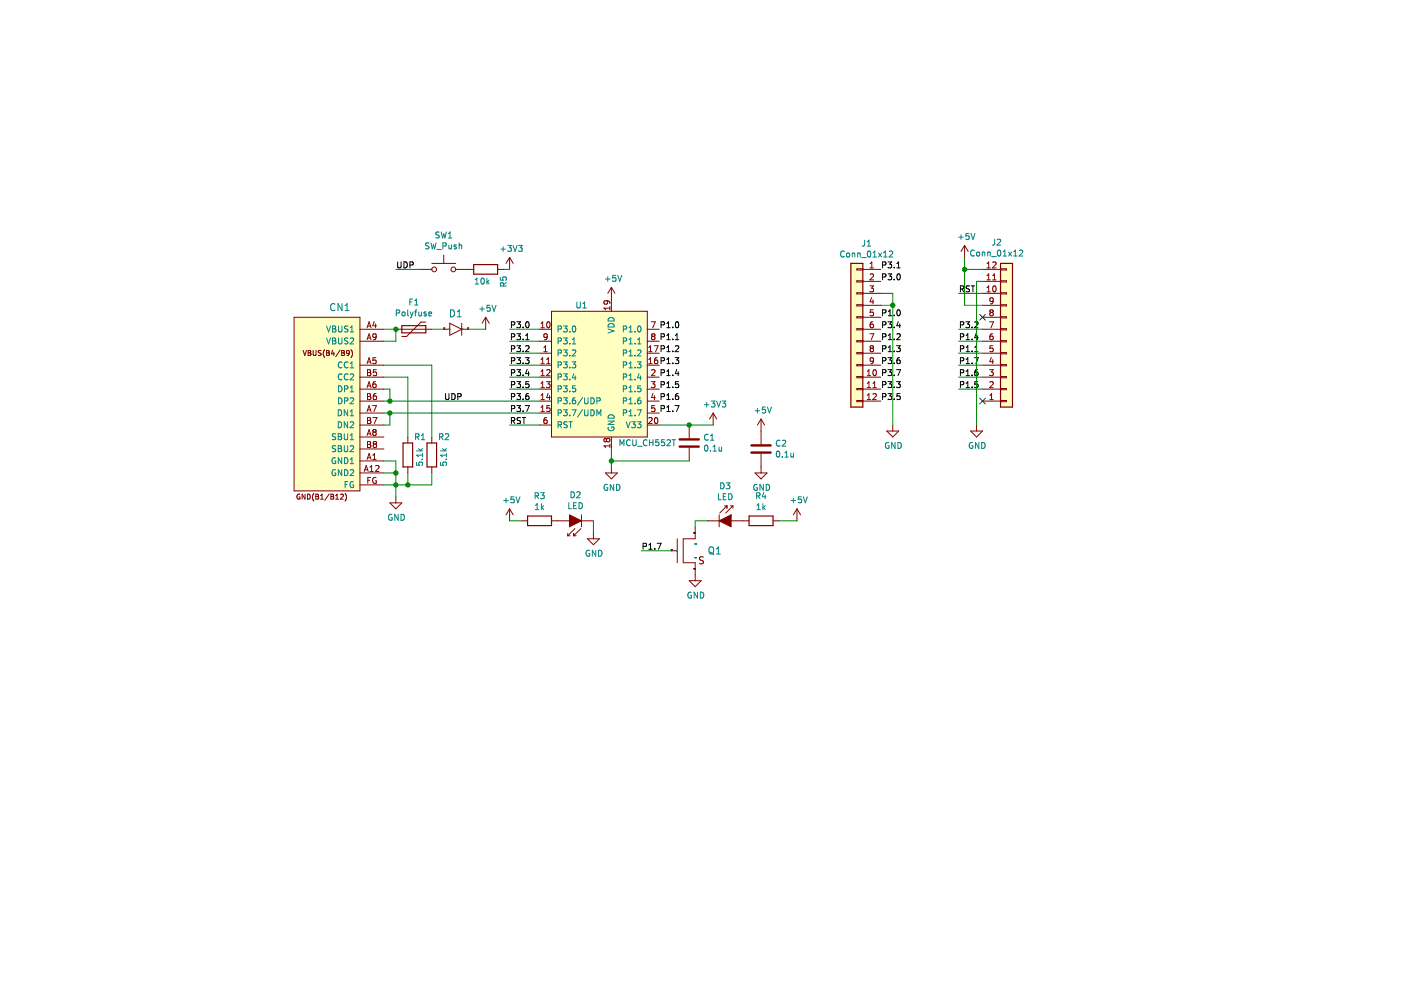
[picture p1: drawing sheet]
<svg xmlns="http://www.w3.org/2000/svg" width="297mm" height="210mm" viewBox="0 0 297 210" stroke-linecap="round" stroke-linejoin="round" font-family="sans-serif">
<path d="M.2 0h296.9v209.9h-296.9z" fill-rule="evenodd" fill="#fff" stroke="#fff" stroke-width=".21"/>
<g fill="none" stroke="#840000" stroke-width=".21">
<path d="M89 57.1h2.5M91.5 55.8h5.1M94.1 54.1v1.7M96.6 57.1h3.8M105.5 57.1h1.3M108 54.6v2.5M108 54.6l-.7 1.2M108 54.6l.8 1.2M181.7 57h1.2v.2h-1.2zM181.7 59.5h1.2v.3h-1.2zM182.9 57.1h3.8M182.9 59.7h3.8"/>
<path d="M184.5 56.8h.7M184.5 55.9l.3-.4v1.3M184.5 58.2l.5-.1 .2 .3-.8 .9h.8M204.5 52l-.7 1.3M204.5 52v2.6M204.5 52l.8 1.3M208.3 57.1h3.8M208.3 59.7h3.8M209.3 56.8h.7M209.3 55.9l.3-.4v1.3M209.3 58.4l.3-.3v1.2M209.3 59.3h.7"/>
<path d="M210.5 55.7l.5-.2 .2 .4-.8 .9h.8M210.5 59.3h.7M210.5 58.4l.3-.3v1.2M212.1 59.5h1.3v.3h-1.3zM212.1 57h1.3v.2h-1.3zM62.4 67.3h13.9v36.8h-13.9zM64.3 74.3l.3 1.1 .4-1.1M65.3 74.3h.4l.2 .2-.2 .3 .2 .1v.3l-.2 .2h-.4zM65.3 74.8h.4M66.4 74.3v.9l.2 .2 .4-.2v-.9M68.1 74.4h-.6a.45 .45 0 0 0 .5 .6v.3h-.5M68.8 74.2a1.22 1.22 0 0 0 0 1.6"/>
<path d="M69.2 74.3h.4l.2 .2-.2 .3 .2 .1 .1 .3-.3 .2h-.4zM69.2 74.8h.4M70.5 74.3l-.2 .7h.6M70.8 74.7v.7M72.1 74.3l-.9 1.3M72.4 74.3h.4l.2 .2-.2 .3 .2 .1 .1 .3-.3 .2h-.4zM72.4 74.8h.4M74.1 74.8l-.2 .2-.3-.1-.1-.5 .4-.1 .2 .2-.1 .6-.4 .3M74.4 74.2a1.22 1.22 0 0 1 0 1.6M76.3 69.8h5.1M76.3 77.4h5.1M76.3 80h5.1"/>
<path d="M76.3 72.3h5.1M77.8 69.5l.4-1.3 .5 1.3M77.8 77.1l.4-1.3 .5 1.3M77.8 72l.4-1.2 .5 1.2M77.9 78.4h.4l.3 .2-.3 .4 .3 .1v.3l-.2 .3h-.5zM77.9 79h.4M77.9 69.1h.7M77.9 76.7h.7M77.9 71.7h.7M79.3 68.2l-.3 .9h.8M79.6 68.7v.8M79.7 75.8h-.6l-.1 .6h.6l.1 .6-.2 .1-.5-.1"/>
<path d="M79.8 71.3l-.3 .3-.3-.1-.1-.6 .4-.1 .3 .2-.1 .7-.2 .3h-.3M79.8 78.4h-.6l-.1 .6 .6-.1 .1 .6-.2 .2-.5-.2M83.9 69.8h7.6M90.3 68.3h-1l-3.1 3h-1M94.1 69.8h.1M94.1 69.6h.1M94.1 69.8h1.3M95.4 68.5l2.5 1.3-2.5 1.3zM97.9 69.8h1.3M97.9 68.5v2.6M99.2 69.8h.1M99.2 69.6h.1"/>
<path d="M103 67.3l-.8 1.2M103 67.3v2.5M103 67.3l.7 1.2M114.4 69.8h2.5M114.4 74.9h2.5M114.4 77.4h2.5M114.4 80h2.5M114.4 72.3h2.5M114.7 69.5h.7M114.7 68.6l.4-.4v1.3M114.7 76.2l.4-.4v1.3M114.7 78.7l.4-.3v1.3"/>
<path d="M114.7 77.1h.7M114.7 79.7h.7M115.3 74.6h.7M115.3 73.7l.4-.4v1.3M115.9 78.5l.5-.1 .2 .3-.8 1h.8M115.9 77.1h.7M115.9 76.2l.4-.4v1.3M116 68.3l.2-.1a.68 .68 0 0 1 .4 .7 .68 .68 0 0 1-.4 .6l-.3-.5zM116 71.3l-.2 .3-.4-.1v-.6l.4-.1 .2 .2v.7l-.2 .3h-.4M116.9 66h20.3v26.7h-20.3zM128.6 63.8l.2 .2v.4h-.6l-.2-.4 .3-.2h.7l.3 .2v.4M129.3 65v.7"/>
<path d="M129.3 65.3h-1.3l.4 .4M129.6 60.9v5.1M129.6 60.9l-.7 1.3M129.6 60.9l.8 1.3M137.2 69.8h2.6M137.2 74.9h2.6M137.2 77.4h2.6M137.2 80h2.6M137.2 72.3h2.6M137.5 74.6h.8M137.5 77.1h.8M137.5 73.7l.4-.4v1.3"/>
<path d="M137.5 76.2l.4-.4v1.3M138.1 68.2h.8l-.5 1.3M138.1 78.5l.5-.1 .3 .3-.8 1h.8M138.4 71.3l-.3-.2 .3-.3h.4l.1 .2-.3 .3M138.4 71.3l-.3 .3v.2l.3 .2h.4l.1-.2-.1-.4-.2-.1M138.4 71.3h.2M138.7 73.3h.8l-.5 1.3M139.4 75.8l-.4 .1-.2 .2v.8l.2 .2 .4-.1v-.6l-.4-.1-.2 .3M181.7 62.1h1.2v.2h-1.2zM181.7 64.6h1.2v.3h-1.2zM181.7 67.1h1.2v.3h-1.2zM181.7 69.7h1.2v.2h-1.2z"/>
<path d="M181.7 72.2h1.2v.3h-1.2zM181.7 74.8h1.2v.2h-1.2zM181.7 77.3h1.2v.3h-1.2zM181.7 79.8h1.2v.3h-1.2zM182.9 69.8h3.8M182.9 74.9h3.8M182.9 77.4h3.8M182.9 80h3.8M182.9 72.3h3.8M182.9 62.2h3.8M182.9 64.7h3.8M182.9 67.3h3.8"/>
<path d="M183.9 78.7l.3-.3v1.3M183.9 79.7h.7M184.4 70.8h.9l-.6 1.2M184.4 60.6h.8l-.4 .5 .3 .1v.6l-.1 .1-.6-.1M184.7 73.8l-.2 .3v.2l.2 .3 .4-.1 .1-.2v-.2l-.2-.3M184.7 73.8l-.2-.2 .2-.3h.3l.2 .2-.2 .3M184.7 73.8h.3M184.8 63.1l-.3 .9h.8M185.1 68.2l-.4 .1-.2 .2v.8l.2 .2 .4-.1v-.6l-.4-.1-.2 .3M185.1 63.6v.8M185.1 65.7h-.6v.6l.6-.1v.6l-.1 .2-.5-.2M185.2 76.4l-.2 .2h-.4l-.1-.6 .5-.2 .2 .3-.1 .7-.1 .3h-.4"/>
<path d="M185.2 78.5l.2-.1a.68 .68 0 0 1 .4 .6 .68 .68 0 0 1-.4 .7l-.3-.5zM208.3 69.8h3.8M208.3 74.9h3.8M208.3 77.4h3.8M208.3 80h3.8M208.3 72.3h3.8M208.3 62.2h3.8M208.3 64.7h3.8M208.3 67.3h3.8M209.3 61.9h.7M209.3 61l.3-.4v1.3M209.8 68.2h.8l-.5 1.3"/>
<path d="M209.8 78.4h.8l-.4 .5 .3 .1v.5l-.2 .2-.5-.2M210.1 66.2l-.2-.2 .2-.3h.2l.3 .2-.3 .3M210.1 66.2l-.2 .3v.2l.2 .3h.2l.3-.3v-.2l-.3-.3M210.1 66.2h.2M210.2 75.8l-.3 .9h.7M210.5 70.8h-.4l-.2 .3v.7l.2 .2 .4-.1v-.6l-.4-.1-.2 .3M210.5 76.3v.8M210.5 73.3h-.6v.6l.6-.1v.7l-.2 .1-.4-.1M210.6 60.7l.2-.1a.68 .68 0 0 1 .4 .6 .68 .68 0 0 1-.4 .7l-.3-.5zM210.6 63.7l-.3 .2h-.3l-.1-.6 .4-.2 .3 .3-.1 .7-.2 .3h-.3M212.1 79.8h1.3v.3h-1.3zM212.1 77.3h1.3v.3h-1.3z"/>
<path d="M212.1 74.8h1.3v.2h-1.3zM212.1 72.2h1.3v.3h-1.3zM212.1 69.7h1.3v.2h-1.3zM212.1 67.1h1.3v.3h-1.3zM212.1 64.6h1.3v.3h-1.3zM212.1 62.1h1.3v.2h-1.3zM76.3 92.7h5.1M76.3 82.5h5.1M76.3 85h5.1M76.3 87.6h5.1M76.3 90.1h5.1M76.3 97.7h5.1"/>
<path d="M76.3 95.2h5.1M77.2 100l.4-1.3 .5 1.3M77.3 99.6h.6M77.8 97.4l.4-1.2 .5 1.2M77.8 82.2l.4-1.3 .5 1.3M77.8 87.3l.4-1.3 .5 1.3M77.8 92.3l.4-1.2 .5 1.2M77.9 83.5h.4l.3 .2-.3 .4 .3 .1v.3l-.2 .2h-.5zM77.9 88.5h.4l.3 .3-.3 .3 .3 .2v.3l-.2 .2h-.5zM77.9 93.6h.4l.3 .3-.3 .3 .3 .1v.3l-.2 .3h-.5zM77.9 84.1h.4M77.9 89.1h.4"/>
<path d="M77.9 94.2h.4M77.9 97.1h.7M77.9 81.8h.7M77.9 86.9h.7M77.9 92h.7M78.4 100h.8M78.4 99.1l.4-.4v1.3M79 86h.8l-.5 1.3M79 96.5l.4-.3v1.2M79 97.4h.8M79.1 88.5h.8l-.5 1.3M79.3 91.6l-.3-.2 .3-.3h.2l.3 .2-.3 .3"/>
<path d="M79.3 91.6l-.3 .3v.2l.3 .2h.2l.3-.2v-.2l-.3-.3M79.3 91.6h.2M79.4 94.2l-.3 .2v.2l.3 .3h.2l.3-.3v-.2l-.3-.2M79.4 94.2l-.3-.3 .3-.3h.2l.3 .3-.3 .3M79.4 94.2h.2M79.6 80.9l-.3 .1-.2 .2-.1 .7 .3 .3 .4-.1-.1-.6-.3-.1-.3 .2M79.6 98.8l.5-.1 .3 .4-.8 .9h.8M79.7 83.5h-.3l-.2 .3-.1 .7 .3 .2 .4-.1-.1-.6-.3-.1-.3 .3M86.5 92.7v1.2M86.5 99v1.3M91.5 92.7v1.2M91.5 99v1.3"/>
<path d="M114.4 82.5h2.5M114.4 85h2.5M114.4 87.6h2.5M114.4 90.1h2.5M114.7 81.3l.4-.4v1.3M114.7 83.8l.4-.3v1.2M114.7 86.4l.4-.4v1.3M114.7 82.2h.7M114.7 84.7h.7M114.7 87.3h.7M115.8 80.9h.8l-.4 .5 .4 .1v.6l-.2 .1-.6-.1M115.9 88.5l-.4 .1-.1 .2-.1 .8 .2 .2 .5-.1-.1-.6-.4-.1-.2 .3"/>
<path d="M116.2 83.4l-.3 .9h.8M116.5 83.9v.8M116.6 86h-.6l-.1 .6 .6-.1 .1 .6-.2 .2-.5-.2M128.6 93.2l-.3-.2-.3 .2v.2l.3 .3 .3-.3M128.6 93.2l.2-.2h.3l.2 .2v.4l-.2 .1-.4-.1-.1-.2M128.6 93.2v.2M129.3 94.2v.7M129.3 94.5h-1.3l.4 .4M129.6 92.7v2.5M129.6 99v1.3M137.2 82.5h2.6M137.2 85h2.6"/>
<path d="M137.2 87.6h2.6M137.2 90.1h2.6M137.5 88.7l.5-.2 .3 .4-.8 .9h.8M138.1 80.9h.8l-.4 .5 .3 .1v.6l-.2 .1-.5-.1M138.5 83.4l-.4 .9h.8M138.8 83.9v.8M138.8 86h-.6l-.1 .6 .7-.1v.6l-.2 .2-.5-.2M138.9 88.7l.2-.2a.68 .68 0 0 1 .4 .7 .68 .68 0 0 1-.4 .6l-.3-.5zM146.1 90.1v2.8M146.1 94.9v2.8M151.2 87.6l-.8 1.2M151.2 87.6v2.5"/>
<path d="M151.2 87.6l.8 1.2M161.4 88.8v5.4M161.4 96.2v4.1M161.4 88.8l-.8 1.3M161.4 88.8l.7 1.3M181.7 82.4h1.2v.2h-1.2zM181.7 84.9h1.2v.3h-1.2zM182.9 82.5h3.8M182.9 85h3.8M183.9 82.2h.7M183.9 84.7h.7M183.9 81.3l.3-.4v1.3"/>
<path d="M183.9 83.8l.3-.3v1.2M185.1 82.2h.7M185.1 83.6l.5-.1 .2 .3-.8 .9h.8M185.1 81.3l.3-.4v1.3M188 91.4h2.6l-1.3 1.3zM189.3 90.1v1.3M205.8 91.4h2.5l-1.2 1.3zM207.1 90.1v1.3M208.3 82.5h3.8M208.3 85h3.8M209.9 81l.4-.1 .3 .4-.8 .9h.8M209.9 84.7h.7"/>
<path d="M209.9 83.8l.3-.3v1.2M212.1 84.9h1.3v.3h-1.3zM212.1 82.4h1.3v.2h-1.3zM63.6 104.8a.48 .48 0 0 0-.7 .5 .48 .48 0 0 0 .7 .4v-.3h-.2M64.7 104.8v1l-.6-1v1M65.2 104.8a.54 .54 0 0 1 .6 .5 .54 .54 0 0 1-.6 .5zM66.6 104.6a1.22 1.22 0 0 0 0 1.6M67 104.8h.3l.2 .2-.2 .3 .2 .1 .1 .2-.2 .2h-.4zM67 105.3h.3M68 105.8h.6M68 105.1l.3-.3v1M69.8 104.7l-.9 1.4"/>
<path d="M70.2 104.8h.3l.2 .2-.2 .3 .2 .1 .1 .2-.2 .2h-.4zM70.2 105.3h.3M71.2 105.8h.6M71.2 105.1l.3-.3v1M72.2 104.9l.4-.1 .2 .3-.7 .7h.7M73.2 104.6a1.22 1.22 0 0 1 0 1.6M76.3 100.3h5.1M76.3 102.8h5.1M78 101.8h.4M78.6 101.2h-.6v1.3M79.7 101.3a.58 .58 0 0 0-.7 .6 .58 .58 0 0 0 .8 .5v-.4h-.3M82.7 106.6h2.5l-1.3 1.3z"/>
<path d="M83.9 105.4v1.2M108 107.9l-.7 1.3M108 107.9v2.5M108 107.9l.8 1.3M110.6 110.4h1.3M116.9 110.4h3.8M120.4 113.6h.5M120.4 113.1v.5M121.6 113.6h.5M121.6 113.1v.5M121.9 112.1l-1.5 1.5M123.2 112.1l-1.6 1.5"/>
<path d="M123.3 109.2v2.5M123.3 110.4h2.5M124.5 114.2h2.6l-1.3 1.3zM125.8 113v1.2M128.4 100.3h2.5l-1.3 1.2zM142.3 116.8h.1M142.3 116.5h.1M142.3 116.8h1.3M143.6 114.2v5.1M147.1 113h.1M147.4 111.7v2.5h-2.5v5.1h2.5v3.8M149.1 118.1l-.5-.1-.2 .2v.4l.6 .3 .1 .4-.2 .2h-.6"/>
<path d="M149.9 110.4h2.6M152.5 109.2v2.5M153.6 107.3h.5M154.1 107.3l-1.5 1.5M154.1 107.3v.5M154.9 107.3h.5M155 110.4h3.8M155.4 107.3l-1.5 1.5M155.4 107.3v.5M160.1 100.3h2.5l-1.2 1.2zM163.9 110.4h1.3M169 107.9l-.8 1.3"/>
<path d="M169 107.9v2.5M169 107.9l.7 1.3M146.1 123.1h2.6l-1.3 1.3zM147.1 120.6h.1"/>
<circle cx="92.1" cy="57.1" r=".51"/>
<circle cx="96.1" cy="57.1" r=".51"/>
</g>
<g fill="none" stroke="#008484" stroke-width=".21">
<path d="M90.9 51.6h-.6v.4l.5 .2 .1 .3-.2 .3-.5-.1M91.4 51.5l.3 1.3 .2-.9 .3 .9 .3-1.3M92.6 52.9h1M93.1 49.2h-.5l-.2 .2 .1 .3 .6 .3v.3l-.7 .1M93.5 49.2l.3 1.3 .3-.9 .2 .9 .3-1.3M93.9 52.2l.6-.1 .1-.5-.7-.1v1.3M95.1 50.5h.7M95.1 49.6l.3-.4v1.3M95.2 51.9v.8l.5-.1M95.7 51.9v.9M96.7 52l-.3-.1-.1 .2v.2l.4 .1v.3h-.4M97.3 51.5v1.3"/>
<path d="M97.3 52h.5l.1 .8M100.8 59.3l.3-.3v1.2M102.1 59.1l.2-.1a.68 .68 0 0 1 .4 .6 .68 .68 0 0 1-.4 .6l-.3-.5zM103.2 59v1.2M103.4 59.7l.3 .5M103.7 59.4l-.5 .5M106.1 58.8v.6h.6l-.1-.6h.6l.2 .1-.2 .5M106.2 52.8h1M106.7 52.3v1M107.4 59.9l-.7 .4M107.6 52h.8l-.4 .5 .4 .1v.6l-.2 .1-.6-.1M108.8 52l.4 1.3 .4-1.3"/>
<path d="M109.9 52h.8l-.4 .5 .4 .1v.6l-.2 .1-.6-.1M128.4 59.2h.9M128.9 58.7v.9M130.6 58.4h-.7v.6l.6-.1 .1 .6-.2 .1-.5-.1M131 58.4l.4 1.2 .4-1.2M179 53.3a.56 .56 0 0 0-.8 .6 .56 .56 0 0 0 .8 .5M179.6 53.7l.3-.1 .3 .3v.4l-.3 .2-.4-.2zM180.7 53.8l.5-.1v.8M180.7 53.6v.9M181.8 53.8l.5-.1 .1 .8M181.8 53.6v.9M182.7 54.6h1"/>
<path d="M183.3 50.9v1.1l-.5 .2M183.9 51.3l.3-.4v1.3M183.9 52.2h.7M184 53.3l.2-.1a.68 .68 0 0 1 .4 .7 .68 .68 0 0 1-.4 .6l-.3-.5zM185.1 54.5h.7M185.1 53.6l.4-.4v1.3M186.3 53.6l.6 .9M186.9 53.6l-.6 .9M187.3 54.5h.8M187.3 53.6l.4-.4v1.3M188.6 53.3l.4-.1 .3 .4-.8 .9h.8M203.3 50.3h.9"/>
<path d="M203.7 49.8v1M205.4 49.5h-.6v.6l.6-.1v.6l-.1 .2-.5-.2M205.9 49.5l.4 1.3 .4-1.3M206.6 53.1a.56 .56 0 0 0-.8 .6 .56 .56 0 0 0 .8 .5M207.2 53.5l.3-.1 .2 .3v.3l-.2 .3-.4-.3zM208.3 53.6l.4-.1 .1 .8M208.3 53.4v.9M209.4 53.6l.5-.1 .1 .8M209.4 53.4v.9M210.3 54.4h.9M210.9 50.7l-.1 1.1-.4 .2M211.4 50.8l.5-.1 .3 .4-.8 .9h.8"/>
<path d="M211.6 53.1l.2-.1a.68 .68 0 0 1 .4 .7 .68 .68 0 0 1-.4 .6l-.3-.5zM212.7 54.3h.7M212.7 53.4l.3-.4v1.3M213.8 53.4l.7 .9M214.5 53.4l-.7 .9M214.9 53.4l.4-.4v1.3M214.9 54.3h.7M216.1 53.1l.5-.1 .2 .4-.7 .9h.7M69.2 69.1l.5 1.3 .4-1.3M69.2 71.7l.5 1.2 .4-1.2M70.5 71.7h.4l.3 .2-.3 .4 .3 .1v.3l-.2 .2h-.5zM70.5 69.1h.4l.3 .3-.3 .3 .3 .1v.3l-.2 .3h-.5z"/>
<path d="M70.5 69.7h.4M70.5 72.3h.4M71 64.5a.71 .71 0 0 0-1 .5 .71 .71 0 0 0 .7 .9l.3-.2M71.8 69.1v1l.2 .3 .4-.1 .1-.2v-1M71.8 71.7v1l.2 .2h.3l.2-.2v-1M72.5 76.9a.56 .56 0 0 0-.8 .5 .56 .56 0 0 0 .8 .5M72.5 79.4a.56 .56 0 0 0-.8 .5 .56 .56 0 0 0 .8 .5M72.5 64.4v1.5l-.8-1.5v1.5M73.2 65.9h.8M73.2 64.8l.4-.4v1.5M73.8 69.2h-.7v.4l.6 .2 .1 .3-.3 .3-.5-.1M73.8 76.9a.56 .56 0 0 0-.8 .5 .56 .56 0 0 0 .8 .5"/>
<path d="M73.8 79.4a.56 .56 0 0 0-.8 .5 .56 .56 0 0 0 .8 .5M73.8 71.7l-.7 .1v.3l.6 .3 .1 .3-.3 .2h-.5M74.3 70.4h.7M74.3 78h.7M74.3 79.4l.4-.1 .3 .3-.8 .9h.8M74.3 71.8l.4-.1 .3 .3-.8 .9h.8M74.3 69.5l.3-.4v1.3M74.3 77.1l.3-.4v1.3M84 66.4l.6-.1 .1-.5-.7-.1v1.3M85.4 66.2l.3-.1 .2 .3v.3l-.2 .3-.5-.3zM86.4 65.7v1.1l.2 .2M86.9 64h.4"/>
<path d="M87 66.1l.3 .9M87.3 67l-.3 .4M87.5 63.4h-.6v1.3M87.6 66.1l-.3 .9M87.9 66.1h.5M87.9 64.7h.7M87.9 63.8l.4-.4v1.3M88.4 65.7l-.3 .2v1.1M88.8 66.1l.1 .8h.4M89.3 66.1v.9M90.4 66.2l-.3-.1-.2 .2v.2l.5 .1v.3h-.5M90.9 66.6l.6-.2v-.2l-.4-.1-.2 .2 .1 .6h.5"/>
<path d="M95.2 69.8h.1M95.5 65.7a.76 .76 0 0 1 .9 .7 .76 .76 0 0 1-.9 .8zM96.9 67.2h.9M96.9 66.1l.5-.4v1.5M98.1 69.8h.1M100.8 60.2h.7M101.7 65.5h1M102.2 65v1M103.9 64.7h-.6l-.1 .6h.6l.1 .6-.2 .1-.5-.1M104.3 64.7l.4 1.3 .5-1.3M106.7 60.6v-.6h-.5l-.1 .6h1.3M118.3 69.8l.6-.1 .1-.5-.7-.1v1.3"/>
<path d="M118.3 72.3h.6l.1-.5-.7-.1v1.2M118.3 74.9l.6-.1 .1-.5-.7-.1v1.3M118.3 77.4l.6-.1 .1-.4-.7-.2v1.3M118.3 79.9h.6l.1-.5-.7-.1v1.2M119.5 71.7h.8l-.5 .4 .4 .2v.5l-.2 .1-.5-.1M119.5 74.2h.8l-.5 .5 .4 .1v.5l-.2 .2-.5-.2M119.5 69.1h.8l-.5 .5 .4 .1v.6l-.2 .1-.5-.1M119.5 76.7h.8l-.5 .5 .4 .1v.6l-.2 .1-.5-.1M119.5 79.3h.8l-.5 .5 .4 .1v.5l-.2 .1-.5-.1M120.8 72.8v.1M120.8 75.3v.2M120.8 70.3v.1"/>
<path d="M120.8 77.9v.1M121.3 76.7h.8l-.4 .5 .3 .1v.6l-.2 .1-.5-.1M121.3 74.3l.5-.1 .3 .4-.8 .9h.8M121.3 72.9h.8M121.3 72l.4-.3v1.2M121.5 69.2l.2-.1a.68 .68 0 0 1 .4 .7 .68 .68 0 0 1-.4 .6l-.4-.5zM121.7 79.2l-.4 .9h.8M122 79.7v.8M122.3 64v1.1l.3 .2 .3-.1 .1-.1v-1.1M123.6 64.4l.3-.4v1.3M123.6 65.3h.7M128.9 69.8l1.3 .4-1.3 .4"/>
<path d="M129.1 67.5a.66 .66 0 0 1 .8-.1 .66 .66 0 0 1 .3 .7h-1.3zM129.1 68.7a.66 .66 0 0 1 .8-.1 .66 .66 0 0 1 .3 .7h-1.3zM132.2 74.9l.6-.1v-.5l-.6-.1v1.3M132.2 69.8l.6-.1v-.5l-.6-.1v1.3M132.2 77.4l.6-.1v-.4l-.6-.2v1.3M132.2 79.9h.6v-.5l-.6-.1v1.2M132.2 72.3h.6v-.5l-.6-.1v1.2M133.4 75.5h.7M133.4 70.4h.7M133.4 78h.7M133.4 69.5l.3-.4v1.3M133.4 72l.3-.3v1.2"/>
<path d="M133.4 74.6l.3-.4v1.3M133.4 77.1l.3-.4v1.3M133.4 79.6l.3-.3v1.2M133.4 72.9h.7M134.6 70.3v.1M134.6 72.8v.1M134.6 75.3v.2M134.6 77.9v.1M135.1 76.7h.8l-.4 .5 .3 .1v.6l-.1 .1-.6-.1M135.2 74.3l.5-.1 .2 .4-.8 .9h.8M135.2 72.9h.7M135.2 72l.3-.3v1.2"/>
<path d="M135.3 69.2l.2-.1a.68 .68 0 0 1 .4 .7 .68 .68 0 0 1-.4 .6l-.3-.5zM135.5 79.2l-.3 .9h.8M135.8 79.7v.8M71.1 97.1a.58 .58 0 0 0-.7 .6 .58 .58 0 0 0 .8 .5v-.4h-.3M71.1 99.6a.58 .58 0 0 0-.7 .6 .58 .58 0 0 0 .8 .5v-.4h-.3M71.2 92h-.5l-.3 .2 .2 .3 .5 .2v.4l-.7 .1M71.2 94.6l-.5-.1-.3 .2 .2 .3 .5 .3v.3l-.7 .1M71.7 92h.4l.3 .2-.3 .4 .3 .1v.3l-.2 .2h-.5zM71.7 86.9a.64 .64 0 0 1 .8 .6 .64 .64 0 0 1-.8 .7zM71.7 89.4a.64 .64 0 0 1 .8 .7 .64 .64 0 0 1-.8 .6zM71.7 94.5h.4l.3 .2-.3 .4 .3 .1v.3l-.2 .3h-.5zM71.7 95.1h.4"/>
<path d="M71.7 92.6h.4M71.8 81.8a.64 .64 0 0 1 .7 .6 .64 .64 0 0 1-.7 .7zM71.8 84.3a.64 .64 0 0 1 .7 .7 .64 .64 0 0 1-.7 .6zM72.4 97v1.3l-.7-1.3v1.3M72.4 99.6v1.2l-.7-1.2v1.2M73 92v1l.2 .2h.3l.2-.2v-1M73 94.5v1l.2 .3 .4-.1 .1-.2v-1M73 99.6a.64 .64 0 0 1 .8 .6 .64 .64 0 0 1-.8 .6zM73 82.5l.7-.1v-.5l-.7-.1v1.3M73 85h.7v-.5l-.7-.2v1.3M73 97a.64 .64 0 0 1 .8 .7 .64 .64 0 0 1-.8 .6zM73.7 86.9v1.3l-.7-1.3v1.3"/>
<path d="M73.7 89.4v1.3l-.7-1.3v1.3M74.3 93.2h.7M74.3 83.1h.7M74.3 84.5l.4-.2 .3 .4-.8 .9h.8M74.3 88.2h.7M74.3 89.5l.4-.1 .3 .4-.8 .9h.8M74.3 94.6l.4-.1 .3 .4-.8 .9h.8M74.3 87.2l.3-.3v1.3M74.3 98.3h.7M74.3 82.2l.3-.4v1.3M74.3 92.3l.3-.3v1.2M74.3 97.4l.3-.4v1.3"/>
<path d="M74.3 99.7l.4-.1 .3 .3-.8 .9h.8M88.1 92.6h.6l.1-.5-.7-.1v1.2M88.3 98v.6l.6 .1v-.6l.6-.1 .1 .2-.1 .5M88.3 95.6h1.3M88.4 92.6l.4 .6M88.7 95.1l.5 .5M89.3 93.2h.8M89.3 92.3l.4-.3v1.2M89.5 97.4h.1M89.6 96.1v.8M89.6 96.5h-1.3l.4 .4M89.6 95.1l-.5 .4"/>
<path d="M93.2 92.6h.6l.1-.5-.7-.1v1.2M93.4 95.6h1.3M93.4 98v.6l.6 .1-.1-.6 .6-.1 .2 .2-.2 .5M93.5 92.6l.4 .6M93.8 95.1l.5 .5M94.4 92.1l.5-.1 .2 .3-.8 .9h.8M94.5 97.4h.2M94.7 96.5h-1.3l.4 .4M94.7 96.1v.8M94.7 95.1l-.5 .4M118.3 87.6l.6-.1 .1-.5-.7-.1v1.3M118.3 82.5l.6-.1 .1-.5-.7-.1v1.3"/>
<path d="M118.3 85h.6l.1-.5-.7-.2v1.3M118.3 90.1l.6-.1 .1-.5-.7-.1v1.3M118.6 90.1l.5 .6M119.5 81.8h.8l-.5 .5 .4 .1v.6l-.2 .1-.5-.1M119.5 84.3h.8l-.5 .5 .4 .2v.5l-.2 .1-.5-.1M119.5 86.9h.8l-.5 .5 .4 .1v.5l-.2 .2-.5-.2M120.3 89.5h-.7v.4l.5 .2 .2 .4-.3 .2-.5-.1M120.6 89.4h.7M120.8 80.4v.1M120.8 83v.1M120.8 85.5v.1M120.8 88v.2"/>
<path d="M121 89.4v1.3M121.3 86.9h.8l-.5 1.3M122 84.3l-.4 .1-.2 .2-.1 .8 .3 .2 .4-.1v-.6l-.4-.1-.3 .3M122 81.8h-.6l-.1 .6h.7v.6l-.2 .1-.5-.1M123.5 84.3l-1.1 1.6M123.5 86.8l-1.1 1.7M123.9 84.3v1.1l.3 .2h.2l.3-.2v-1.1M123.9 86.9v1l.3 .3 .4-.1 .1-.2v-1M125.3 84.3a.64 .64 0 0 1 .7 .7 .64 .64 0 0 1-.7 .6zM125.3 86.9a.64 .64 0 0 1 .7 .6 .64 .64 0 0 1-.7 .7zM126.5 85h.7v-.5l-.7-.2v1.3M126.5 88.2v-1.3l.5 .9 .4-.9v1.3"/>
<path d="M128.9 89.3h1.3l-1.3 .7h1.3M129 90.6a.58 .58 0 0 0 .6 .7 .58 .58 0 0 0 .5-.8h-.4v.3M129.1 88.1a.66 .66 0 0 1 .8-.1 .66 .66 0 0 1 .3 .7h-1.3zM131.4 94.5v-1.3l.5 .9 .4-.9v1.3M132.2 87.6l.6-.1v-.5l-.6-.1v1.3M132.2 82.5l.6-.1v-.5l-.6-.1v1.3M132.2 85h.6v-.5l-.6-.2v1.3M132.8 89.4l.4 1.3 .4-1.3M133.4 80.5h.7M133.4 83.1h.7M133.4 85.6h.7M133.4 88.2h.7"/>
<path d="M133.4 82.2l.3-.4v1.3M133.4 84.7l.3-.4v1.3M133.4 87.2l.3-.3v1.3M133.6 93.4a.56 .56 0 0 0-.8 .5 .56 .56 0 0 0 .8 .5M133.9 89.4h.8l-.4 .5 .3 .1v.6l-.1 .1-.6-.1M134.2 93.2v1.1l.2 .2h.2l.3-.2v-1.1M134.6 83v.1M134.6 80.4v.1M134.6 85.5v.1M134.6 88v.2M135.1 86.9h.9l-.6 1.3M135.1 89.4h.8l-.4 .5 .3 .1v.6l-.1 .1-.6-.1"/>
<path d="M135.2 94.6h1M135.8 84.3l-.4 .1-.2 .2v.8l.2 .2 .4-.1v-.6l-.4-.1-.2 .3M135.8 81.8h-.6v.6h.6v.6l-.1 .1-.5-.1M137.2 93.4a.56 .56 0 0 0-.8 .5 .56 .56 0 0 0 .8 .5M137.7 93.2v1.3M137.7 93.8h.8M138.5 93.2v1.3M139.7 93.2h-.6l-.1 .6h.6l.1 .6-.2 .1-.5-.1M140.9 93.2h-.6l-.1 .6h.6l.1 .6-.2 .1-.5-.1M141.4 93.4l.5-.2 .2 .4-.7 .9h.7M142.5 93.2h.7M142.9 93.2v1.3"/>
<path d="M149.3 85.8h1M149.5 94.5l.2-.1a.68 .68 0 0 1 .4 .6 .68 .68 0 0 1-.4 .6l-.3-.4zM149.8 85.3v1M150.2 92.2a.56 .56 0 0 0-.8 .5 .56 .56 0 0 0 .8 .5M150.6 93.3h.8M150.6 92.4l.4-.3v1.2M150.6 95.5v.1M150.8 85h.8l-.4 .5 .3 .1v.6l-.2 .1-.5-.1M151.2 95.6h.7M151.2 94.7l.3-.3v1.2M151.9 85l.5 1.3 .4-1.3M152.4 94.8l.1 .8 .5-.1"/>
<path d="M153 94.8v.8M153.1 85h.8l-.4 .5 .3 .1v.6l-.2 .1-.5-.1M160.1 87.1h1M160.6 86.6v1M162.3 86.3h-.6l-.1 .6 .6-.1 .1 .6-.2 .2-.5-.2M162.7 86.3l.4 1.3 .5-1.3M164.7 95.8l.2-.2a.68 .68 0 0 1 .4 .7 .68 .68 0 0 1-.4 .6l-.3-.5zM165.4 93.5a.56 .56 0 0 0-.8 .5 .56 .56 0 0 0 .8 .5M165.9 93.5l.5-.2 .2 .4-.8 .9h.8M165.9 96.8v.1M166.4 96.9h.7M166.4 96l.4-.4v1.3"/>
<path d="M167.7 96.1v.8l.5-.1M168.2 96.1v.8M188.4 93.9a.58 .58 0 0 0-.7 .6 .58 .58 0 0 0 .8 .5v-.5h-.2M189.8 93.8v1.3l-.8-1.3v1.3M190.4 93.8a.64 .64 0 0 1 .7 .7 .64 .64 0 0 1-.7 .6zM206.2 93.9a.58 .58 0 0 0-.7 .6 .58 .58 0 0 0 .8 .5v-.5h-.3M207.5 93.8v1.3l-.7-1.3v1.3M208.1 93.8a.64 .64 0 0 1 .8 .7 .64 .64 0 0 1-.8 .6zM73.2 102.7h.4M73.8 102.1h-.6v1.3M74.9 102.2a.58 .58 0 0 0-.7 .6 .58 .58 0 0 0 .8 .5v-.5h-.3M83.1 109.1a.58 .58 0 0 0-.7 .6 .58 .58 0 0 0 .8 .5v-.4h-.3"/>
<path d="M84.4 109v1.3l-.7-1.3v1.3M85 109a.64 .64 0 0 1 .8 .7 .64 .64 0 0 1-.8 .6zM106.8 106.1h1M107.3 105.6v1M109 105.3h-.6l-.1 .6h.6l.1 .6-.2 .1-.5-.1M109.4 105.3l.4 1.3 .4-1.3M113.5 105.1h.6v-.5l-.6-.1v1.2M113.5 108.1h.7M113.5 107.2l.4-.4v1.3M113.8 105.1l.4 .6M114.6 104.5h.8l-.4 .5 .3 .1v.5l-.2 .1-.5-.1M114.8 106.8v1.3"/>
<path d="M114.9 107.6l.4 .5M115.3 107.2l-.5 .5M120.6 106.6v1.3h.6M121.1 104.3a.64 .64 0 0 1 .7 .6 .64 .64 0 0 1-.7 .6zM121.6 107.2h.4M122.2 106.6h-.6v1.3h.6M122.3 104.4l.5-.1 .2 .3-.8 .9h.8M122.8 106.6a.64 .64 0 0 1 .7 .6 .64 .64 0 0 1-.7 .7zM125 116.7a.58 .58 0 0 0-.8 .6 .58 .58 0 0 0 .8 .5v-.4h-.2M126.3 116.7v1.2l-.7-1.2v1.2M126.9 116.7a.64 .64 0 0 1 .7 .6 .64 .64 0 0 1-.7 .6zM128.8 102.8a.58 .58 0 0 0-.7 .5 .58 .58 0 0 0 .7 .5v-.4h-.2"/>
<path d="M130.1 102.7v1.3l-.7-1.3v1.3M130.7 102.7a.64 .64 0 0 1 .8 .6 .64 .64 0 0 1-.8 .7zM143.4 116.8h.1M147.4 118.2h.1M147.4 115.3h.1M150.4 116.2l.3-.2a.5 .5 0 0 1 .6 .5v.5a.5 .5 0 0 1-.5 .5 .5 .5 0 0 1-.5-.5zM150.6 117.1l.8 .5M151.9 116.4l.4-.4v1.5M151.9 117.5h.8M152.3 104.7v1.3h.6M152.8 102.4a.64 .64 0 0 1 .7 .6 .64 .64 0 0 1-.7 .6zM153.3 105.3h.5"/>
<path d="M154 102.4h.7l-.4 .5 .4 .1v.5l-.2 .1-.5-.1M154 104.7h-.7v1.3h.7M154.5 104.7a.64 .64 0 0 1 .7 .6 .64 .64 0 0 1-.7 .7zM160.4 105.1h.6l.1-.5-.7-.1v1.2M160.5 108.1h.7M160.5 107.2l.3-.4v1.3M160.5 102.8a.58 .58 0 0 0-.7 .5 .58 .58 0 0 0 .8 .5v-.4h-.3M160.7 105.1l.4 .6M161.8 106.8v1.3M161.8 102.7v1.3l-.7-1.3v1.3M161.9 107.6l.3 .5M161.9 104.4l-.3 .9h.8"/>
<path d="M162.2 104.9v.8M162.2 107.2l-.4 .5M162.5 102.7a.64 .64 0 0 1 .7 .6 .64 .64 0 0 1-.7 .7zM167.7 106.1h1M168.2 105.6v1M169.9 105.3h-.6l-.1 .6h.6l.1 .6-.2 .1-.5-.1M170.3 105.3l.4 1.3 .5-1.3M146.6 125.6a.58 .58 0 0 0-.8 .6 .58 .58 0 0 0 .8 .5v-.4h-.2M147.9 125.5v1.3l-.7-1.3v1.3M148.5 125.5a.64 .64 0 0 1 .7 .7 .64 .64 0 0 1-.7 .6z"/>
</g>
<path d="M100.4 56.1h5.1v2h-5.1zM180.4 55.8h2.5v30.5h-2.5zM212.1 55.8h2.6v30.5h-2.6zM85.2 69h5.1v1.6h-5.1zM85.5 93.9h2v5.1h-2zM90.5 93.9h2.1v5.1h-2.1zM111.9 109.4h5v2h-5zM158.8 109.4h5.1v2h-5.1z" fill="none" stroke="#840000" stroke-width=".25"/>
<g fill="#840000" stroke="#840000" stroke-width=".21">
<path d="M120.7 109.2l2.6 1.2-2.6 1.3z"/>
<path d="M152.5 110.4l2.5-1.2v2.5z"/>
</g>
<path d="M144.1 94.7h4.1M144.1 93.2h4.1M159.3 96h4.1M159.3 94.4h4.1" fill="none" stroke="#840000" stroke-width=".51"/>
<g fill="#ffffc2" stroke="#ffffc2" stroke-width=".21">
<path d="M116.9 66h20.3v26.7h-20.3z" fill-rule="evenodd"/>
<path d="M62.4 67.3h13.9v36.8h-13.9z" fill-rule="evenodd"/>
</g>
<g fill="#ffffc2" stroke="#ffffc2" stroke-width=".25">
<path d="M180.4 55.8h2.5v30.5h-2.5z" fill-rule="evenodd"/>
<path d="M212.1 55.8h2.6v30.5h-2.6z" fill-rule="evenodd"/>
</g>
<g fill="none" stroke="#000" stroke-width=".21">
<path d="M84.3 55.5v1.1l.3 .2 .3-.1 .1-.1v-1.1M85.6 55.5a.64 .64 0 0 1 .8 .7 .64 .64 0 0 1-.8 .6zM86.9 56.2l.6-.1 .1-.5-.7-.1v1.3M187.1 56.2l.6-.1 .1-.5-.7-.1v1.3M187.1 58.7h.6l.1-.5-.7-.1v1.2M188.3 55.5h.8l-.5 .5 .4 .1v.6l-.2 .1-.5-.1M188.3 58.1h.8l-.5 .4 .4 .2v.5l-.2 .1-.5-.1M189.6 56.7v.1M189.6 59.2v.1M190.1 56.8h.8M190.1 55.9l.4-.4v1.3M190.3 58.2l.1-.1a.68 .68 0 0 1 .5 .6 .68 .68 0 0 1-.5 .6l-.3-.4z"/>
<path d="M108.4 74l.6-.1 .1-.5-.7-.1v1.3M108.4 71.4h.6l.1-.5-.7-.1v1.2M108.4 79h.6l.1-.5-.7-.1v1.2M108.4 68.9l.6-.1 .1-.5-.7-.1v1.3M108.4 76.5l.6-.1 .1-.4-.7-.2v1.3M109.6 73.3h.8l-.5 .5 .4 .1v.5l-.2 .2-.5-.2M109.6 70.8h.8l-.5 .4 .4 .2v.5l-.2 .1-.5-.1M109.6 68.2h.8l-.5 .5 .4 .1v.6l-.2 .1-.5-.1M109.6 75.8h.8l-.5 .5 .4 .1v.6l-.2 .1-.5-.1M109.6 78.4h.8l-.5 .5 .4 .1v.5l-.2 .1-.5-.1M110.9 69.4v.1M110.9 71.9v.1"/>
<path d="M110.9 74.4v.2M110.9 77v.1M110.9 79.5v.1M111.4 75.8h.8l-.4 .5 .3 .1v.6l-.2 .1-.5-.1M111.5 73.4l.4-.1 .3 .4-.8 .9h.8M111.5 72h.7M111.5 71.1l.3-.3v1.2M111.6 68.3l.2-.1a.68 .68 0 0 1 .4 .7 .68 .68 0 0 1-.4 .6l-.3-.5zM111.8 78.3l-.3 .9h.7M112.1 78.8v.8M140.2 68.9l.6-.1v-.5l-.6-.1v1.3M140.2 71.4h.6v-.5l-.6-.1v1.2"/>
<path d="M140.2 74l.6-.1v-.5l-.6-.1v1.3M140.2 76.5l.6-.1v-.4l-.6-.2v1.3M140.2 79h.6v-.5l-.6-.1v1.2M141.4 68.6l.3-.4v1.3M141.4 71.1l.3-.3v1.2M141.4 73.7l.3-.4v1.3M141.4 76.2l.3-.4v1.3M141.4 78.7l.3-.3v1.2M141.4 74.6h.7M141.4 72h.7M141.4 69.5h.7M141.4 77.1h.7"/>
<path d="M141.4 79.6h.7M142.6 69.4v.1M142.6 71.9v.1M142.6 74.4v.2M142.6 77v.1M142.6 79.5v.1M143.1 75.8h.8l-.4 .5 .3 .1v.6l-.1 .1-.6-.1M143.2 73.4l.5-.1 .2 .4-.8 .9h.8M143.2 72h.7M143.2 71.1l.3-.3v1.2M143.3 68.3l.2-.1a.68 .68 0 0 1 .4 .7 .68 .68 0 0 1-.4 .6l-.3-.5zM143.5 78.3l-.3 .9h.8"/>
<path d="M143.8 78.8v.8M187.1 74l.6-.1 .1-.5-.7-.1v1.3M187.1 66.3h.6l.1-.5-.7-.1v1.3M187.1 68.9l.6-.1 .1-.5-.7-.1v1.3M187.1 71.4h.6l.1-.5-.7-.1v1.2M187.1 76.5l.6-.1 .1-.4-.7-.2v1.3M187.1 79h.6l.1-.5-.7-.1v1.2M188.3 68.2h.8l-.5 .5 .4 .1v.6l-.2 .1-.5-.1M188.3 75.8h.8l-.5 .5 .4 .1v.6l-.2 .1-.5-.1M188.3 78.4h.8l-.5 .5 .4 .1v.5l-.2 .1-.5-.1M188.3 74.6h.8M188.3 72h.8"/>
<path d="M188.3 66l.4-.3v1.3M188.3 71.1l.4-.3v1.2M188.3 73.7l.4-.4v1.3M188.3 67h.8M189.6 69.4v.1M189.6 71.9v.1M189.6 66.8v.2M189.6 74.4v.2M189.6 77v.1M189.6 79.5v.1M190.1 73.3h.8l-.5 .5 .4 .1v.5l-.2 .2-.5-.2M190.1 78.4h.8l-.5 1.2"/>
<path d="M190.1 70.9l.5-.1 .3 .3-.8 .9h.8M190.3 65.8l.1-.1a.68 .68 0 0 1 .5 .6 .68 .68 0 0 1-.5 .7l-.3-.5zM190.4 68.2l-.3 .9h.8M190.8 75.8l-.4 .1-.2 .2-.1 .8 .3 .2 .4-.1v-.6l-.4-.1-.3 .3M190.8 68.6v.9M203.6 74l.6-.1 .1-.5-.7-.1v1.3M203.6 71.4h.6l.1-.5-.7-.1v1.2M203.6 61.3l.6-.1 .1-.5-.7-.1v1.3M203.6 68.9l.6-.1 .1-.5-.7-.1v1.3M203.6 76.5l.6-.1 .1-.4-.7-.2v1.3M203.6 79h.6l.1-.5-.7-.1v1.2M203.9 61.3l.5 .6"/>
<path d="M204.8 68.2h.8l-.5 .5 .4 .1v.6l-.2 .1-.5-.1M204.8 74.6h.8M204.8 72h.8M204.8 71.1l.4-.3v1.2M204.8 73.7l.4-.4v1.3M204.8 76.2l.4-.4v1.3M204.8 78.7l.4-.3v1.2M204.8 77.1h.8M204.8 79.6h.8M205.6 60.7h-.7v.4l.5 .2 .2 .3-.3 .3-.5-.1M205.9 60.6h.7M206.1 69.4v.1"/>
<path d="M206.1 71.9v.1M206.1 74.4v.2M206.1 77v.1M206.1 79.5v.1M206.3 60.6v1.3M206.6 75.8h.8l-.5 1.3M206.6 74.6h.8M206.6 68.3l.5-.1 .3 .4-.8 .9h.8M206.6 73.7l.4-.4v1.3M206.9 70.7l-.3 .9h.8M207.3 71.2v.8M207.3 78.4h-.4l-.2 .3-.1 .7 .3 .2 .4-.1v-.6h-.4l-.3 .2"/>
<path d="M94.5 83.5v1l.2 .2h.4l.1-.2v-1M95.8 83.5a.64 .64 0 0 1 .7 .6 .64 .64 0 0 1-.7 .6zM97.1 84.1h.6v-.5l-.6-.1v1.2M108.4 86.7l.6-.1 .1-.5-.7-.1v1.3M108.4 81.6l.6-.1 .1-.5-.7-.1v1.3M108.4 84.1h.6l.1-.5-.7-.1v1.2M108.4 89.2l.6-.1 .1-.5-.7-.1v1.3M108.7 89.2l.5 .6M109.6 86h.8l-.5 .5 .4 .1v.5l-.2 .2-.5-.2M109.6 80.9h.8l-.5 .5 .4 .1v.6l-.2 .1-.5-.1M109.6 83.5h.8l-.5 .4 .4 .2v.5l-.2 .1-.5-.1M110.4 88.6h-.7v.4l.5 .3 .2 .3-.3 .2-.5-.1"/>
<path d="M110.7 88.5h.8M110.9 82.1v.1M110.9 84.6v.1M110.9 87.1v.2M111.1 88.5v1.3M111.4 86h.8l-.5 1.3M112.1 83.5h-.4l-.2 .3v.7l.2 .2 .4-.1v-.6l-.4-.1-.2 .3M112.1 80.9h-.6v.6h.6v.6l-.2 .1-.4-.1M140.2 81.6l.6-.1v-.5l-.6-.1v1.3M140.2 84.1h.6v-.5l-.6-.1v1.2M140.2 86.7l.6-.1v-.5l-.6-.1v1.3M141.4 87.3h.7"/>
<path d="M141.4 81.3l.3-.4v1.3M141.4 83.8l.3-.3v1.2M141.4 86.4l.3-.4v1.3M141.4 82.2h.7M141.4 84.7h.7M142.6 84.6v.1M142.6 87.1v.2M142.6 82.1v.1M143.1 86h.9l-.6 1.3M143.8 83.5h-.4l-.2 .3v.7l.2 .2 .4-.1v-.6l-.4-.1-.2 .3M143.8 80.9h-.6v.6h.6v.6l-.1 .1-.5-.1M187.1 81.6l.6-.1 .1-.5-.7-.1v1.3"/>
<path d="M187.1 84.1h.6l.1-.5-.7-.1v1.2M188.3 80.9h.8l-.5 .5 .4 .1v.6l-.2 .1-.5-.1M188.3 83.5h.8l-.5 .4 .4 .2v.5l-.2 .1-.5-.1M189.6 82.1v.1M189.6 84.6v.1M190.1 80.9h.8l-.5 .5 .4 .1v.6l-.2 .1-.5-.1M190.8 83.5h-.6l-.1 .6 .7-.1v.6l-.2 .1-.5-.1M203.6 81.6l.6-.1 .1-.5-.7-.1v1.3M204.8 82.2h.8M204.8 81.3l.4-.4v1.3M206.1 82.1v.1M207.3 80.9h-.6l-.1 .6h.7v.6l-.2 .1-.5-.1"/>
<path d="M136.4 115.8h.6v-.5l-.6-.1v1.3M137.6 116.5h.7M137.6 115.5l.3-.3v1.3M138.8 116.3v.2M139.3 115.2h.9l-.6 1.3"/>
</g>
<g fill="none" stroke="#008400" stroke-width=".21">
<path d="M83.9 57.1h5.1M106.8 57.1h1.2M204.5 57.1h3.8M204.5 54.6v10.1h3.8M208.3 59.7h-1.2v30.4M81.4 69.8h2.5v2.5h-2.5M81.4 77.4h10.1v15.3M81.4 80h5.1v12.7M91.5 69.8h2.6M99.2 69.8h3.8M108 69.8h6.4M108 77.4h6.4"/>
<path d="M108 72.3h6.4M108 74.9h6.4M108 80h6.4M186.7 62.2h2.6v27.9M186.7 64.7h2.6M203.2 69.8h5.1M203.2 62.2h5.1M203.2 77.4h5.1M203.2 72.3h5.1M203.2 74.9h5.1M203.2 80h5.1M81.4 87.6h33"/>
<path d="M81.4 97.7h2.5v7.7M81.4 85h33M81.4 82.5h1.3v2.5M82.7 87.6v2.5h-1.3M108 90.1h6.4M108 82.5h6.4M129.6 97.7h16.5M129.6 95.2v3.8M139.8 90.1h11.4M203.2 82.5h5.1M81.4 100.3h2.5M86.5 100.3v2.5"/>
<path d="M91.5 100.3v2.5h-10.1M108 110.4h2.6M125.8 110.4v2.6M136 116.8h6.3M149.9 110.4h-2.5v1.3M165.2 110.4h3.8"/>
</g>
<path d="M207.7 66.7l1.2 1.2M208.9 66.7l-1.2 1.2M207.7 84.4l1.2 1.3M208.9 84.4l-1.2 1.3" fill="none" stroke="#000084" stroke-width=".21"/>
<g fill="#008400" stroke="#008400" stroke-width=".21">
<circle cx="83.9" cy="69.8" r=".46"/>
<circle cx="204.5" cy="57.1" r=".46"/>
<circle cx="189.3" cy="64.7" r=".46"/>
<circle cx="86.5" cy="102.8" r=".46"/>
<circle cx="83.9" cy="100.3" r=".46"/>
<circle cx="82.7" cy="85" r=".46"/>
<circle cx="82.7" cy="87.6" r=".46"/>
<circle cx="83.9" cy="102.8" r=".46"/>
<circle cx="146.1" cy="90.1" r=".46"/>
<circle cx="129.6" cy="97.7" r=".46"/>
</g>
</svg>
